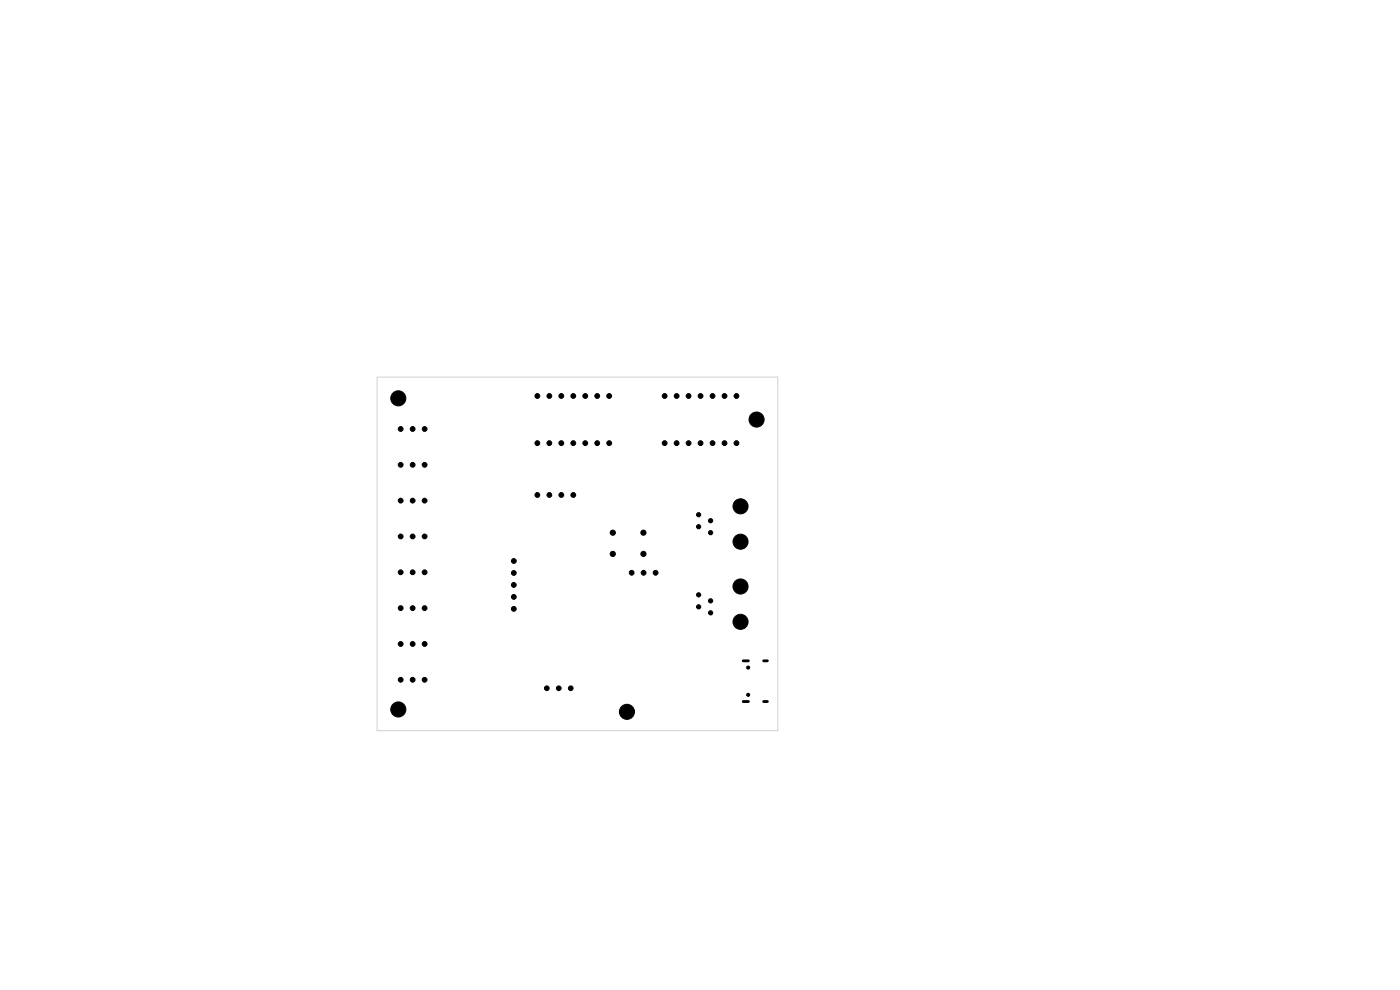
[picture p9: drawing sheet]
<svg xmlns="http://www.w3.org/2000/svg" width="297mm" height="210mm" viewBox="0 0 297 210" stroke-linecap="round" stroke-linejoin="round" font-family="sans-serif">
<path d="M80 80h85v75h-85z" fill="none" stroke="#d0d2cd" stroke-width=".21"/>
<g fill="#000" stroke="#000" stroke-width=".21">
<circle cx="84.5" cy="84.5" r="1.6"/>
<circle cx="85" cy="98.6" r=".51"/>
<circle cx="85" cy="91" r=".51"/>
<circle cx="87.5" cy="98.6" r=".51"/>
<circle cx="87.5" cy="91" r=".51"/>
<circle cx="90.1" cy="98.6" r=".51"/>
<circle cx="90.1" cy="91" r=".51"/>
<circle cx="114" cy="94" r=".51"/>
<circle cx="114" cy="84" r=".51"/>
<circle cx="116.5" cy="84" r=".51"/>
<circle cx="116.5" cy="94" r=".51"/>
<circle cx="119.1" cy="94" r=".51"/>
<circle cx="119.1" cy="84" r=".51"/>
<circle cx="121.6" cy="84" r=".51"/>
<circle cx="121.6" cy="94" r=".51"/>
<circle cx="124.2" cy="94" r=".51"/>
<circle cx="124.2" cy="84" r=".51"/>
<circle cx="126.7" cy="84" r=".51"/>
<circle cx="126.7" cy="94" r=".51"/>
<circle cx="129.2" cy="94" r=".51"/>
<circle cx="129.2" cy="84" r=".51"/>
<circle cx="141" cy="84" r=".51"/>
<circle cx="141" cy="94" r=".51"/>
<circle cx="143.5" cy="94" r=".51"/>
<circle cx="143.5" cy="84" r=".51"/>
<circle cx="146.1" cy="94" r=".51"/>
<circle cx="146.1" cy="84" r=".51"/>
<circle cx="148.6" cy="84" r=".51"/>
<circle cx="148.6" cy="94" r=".51"/>
<circle cx="151.2" cy="94" r=".51"/>
<circle cx="151.2" cy="84" r=".51"/>
<circle cx="153.7" cy="94" r=".51"/>
<circle cx="153.7" cy="84" r=".51"/>
<circle cx="156.2" cy="84" r=".51"/>
<circle cx="156.2" cy="94" r=".51"/>
<circle cx="160.5" cy="89" r="1.6"/>
<circle cx="85" cy="113.8" r=".51"/>
<circle cx="85" cy="106.2" r=".51"/>
<circle cx="87.5" cy="113.8" r=".51"/>
<circle cx="87.5" cy="106.2" r=".51"/>
<circle cx="90.1" cy="113.8" r=".51"/>
<circle cx="90.1" cy="106.2" r=".51"/>
<circle cx="109" cy="119" r=".51"/>
<circle cx="114" cy="105" r=".51"/>
<circle cx="116.5" cy="105" r=".51"/>
<circle cx="119.1" cy="105" r=".51"/>
<circle cx="121.6" cy="105" r=".51"/>
<circle cx="130" cy="113" r=".55"/>
<circle cx="130" cy="117.5" r=".55"/>
<circle cx="136.5" cy="113" r=".55"/>
<circle cx="136.5" cy="117.5" r=".55"/>
<circle cx="148.2" cy="111.7" r=".45"/>
<circle cx="148.2" cy="109.2" r=".45"/>
<circle cx="150.7" cy="113" r=".45"/>
<circle cx="150.7" cy="110.5" r=".45"/>
<circle cx="157.1" cy="107.4" r="1.6"/>
<circle cx="157.1" cy="114.9" r="1.6"/>
<circle cx="85" cy="129" r=".51"/>
<circle cx="85" cy="121.4" r=".51"/>
<circle cx="85" cy="136.6" r=".51"/>
<circle cx="87.5" cy="129" r=".51"/>
<circle cx="87.5" cy="136.6" r=".51"/>
<circle cx="87.5" cy="121.4" r=".51"/>
<circle cx="90.1" cy="129" r=".51"/>
<circle cx="90.1" cy="121.4" r=".51"/>
<circle cx="90.1" cy="136.6" r=".51"/>
<circle cx="109" cy="121.5" r=".51"/>
<circle cx="109" cy="124.1" r=".51"/>
<circle cx="109" cy="126.6" r=".51"/>
<circle cx="109" cy="129.2" r=".51"/>
<circle cx="134" cy="121.5" r=".51"/>
<circle cx="136.5" cy="121.5" r=".51"/>
<circle cx="139.1" cy="121.5" r=".51"/>
<circle cx="148.2" cy="128.7" r=".45"/>
<circle cx="148.2" cy="126.2" r=".45"/>
<circle cx="150.8" cy="130" r=".45"/>
<circle cx="150.8" cy="127.5" r=".45"/>
<circle cx="157.1" cy="124.4" r="1.6"/>
<circle cx="157.1" cy="131.9" r="1.6"/>
<circle cx="84.5" cy="150.5" r="1.6"/>
<circle cx="85" cy="144.2" r=".51"/>
<circle cx="87.5" cy="144.2" r=".51"/>
<circle cx="90.1" cy="144.2" r=".51"/>
<circle cx="116" cy="146" r=".5"/>
<circle cx="118.5" cy="146" r=".5"/>
<circle cx="121.1" cy="146" r=".5"/>
<circle cx="133" cy="151" r="1.6"/>
<circle cx="158.7" cy="141.6" r=".33"/>
<circle cx="158.7" cy="147.4" r=".33"/>
</g>
<path d="M157.7 148.8h1.1M157.7 140.2h1.1M162 148.8h.8M162 140.2h.8" fill="none" stroke="#000" stroke-width=".6"/>
</svg>
